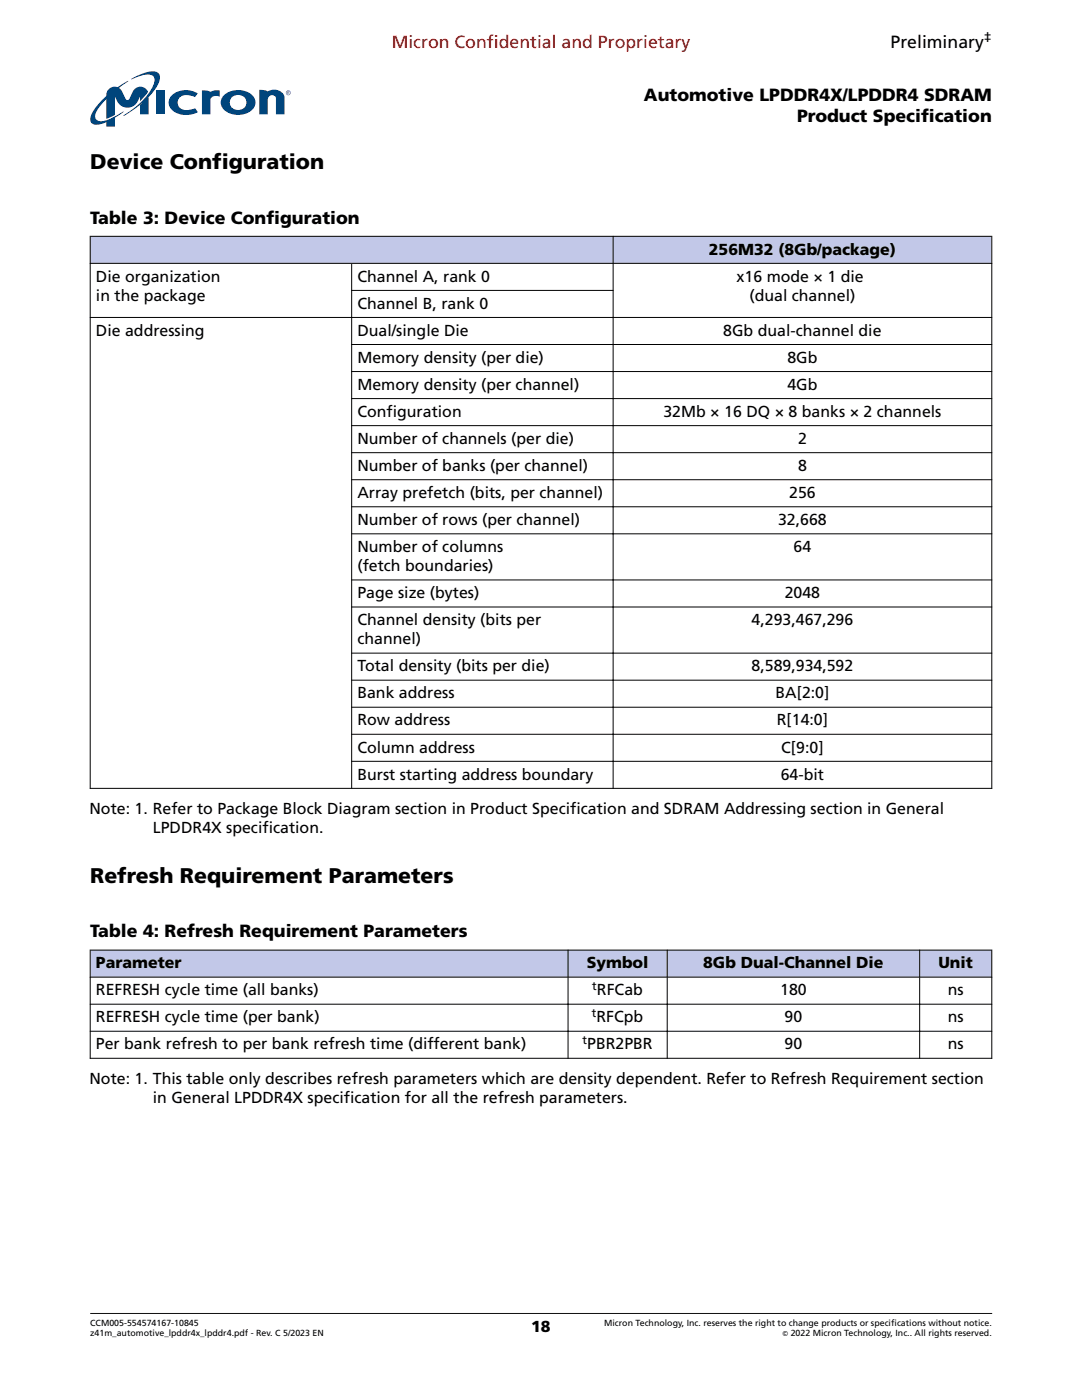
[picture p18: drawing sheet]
<svg xmlns="http://www.w3.org/2000/svg" width="216mm" height="279mm" viewBox="0 0 216 279" stroke-linecap="round" stroke-linejoin="round" font-family="sans-serif">
<defs><g id="words">
<g font-size="4.2">
<text x="18" y="33.8">Device Configuration</text>
<text x="18" y="176.3">Refresh Requirement Parameters</text>
</g>
<text font-size="3.5" fill="#f00" x="78.2" y="9.5">Micron Confidential and Proprietary</text>
<g font-size="3.5">
<text x="177.7" y="9.5">Preliminary</text>
<text x="128.5" y="20.1">Automotive LPDDR4X/LPDDR4 SDRAM</text>
<text x="159" y="24.3">Product Specification</text>
<text x="18" y="44.6">Table 3: Device Configuration</text>
<text x="18" y="187.1">Table 4: Refresh Requirement Parameters</text>
</g>
<g font-size="3.2">
<text x="141.5" y="50.8">256M32 (8Gb/package)</text>
<text x="19.1" y="56.2">Die organization</text>
<text x="71.3" y="56.2">Channel A, rank 0</text>
<text x="147" y="56.2">x16 mode × 1 die</text>
<text x="19.1" y="60">in the package</text>
<text x="71.3" y="61.6">Channel B, rank 0</text>
<text x="149.5" y="60">(dual channel)</text>
<text x="19.1" y="67">Die addressing</text>
<text x="71.3" y="67">Dual/single Die</text>
<text x="144.3" y="67">8Gb dual-channel die</text>
<text x="71.3" y="72.4">Memory density (per die)</text>
<text x="71.3" y="77.8">Memory density (per channel)</text>
<text x="157.1" y="72.4">8Gb</text>
<text x="157.1" y="77.8">4Gb</text>
<text x="71.3" y="83.2">Configuration</text>
<text x="132.4" y="83.2">32Mb × 16 DQ × 8 banks × 2 channels</text>
<text x="71.3" y="88.6">Number of channels (per die)</text>
<text x="159.2" y="88.6">2</text>
<text x="71.3" y="94">Number of banks (per channel)</text>
<text x="159.2" y="94">8</text>
<text x="71.3" y="99.4">Array prefetch (bits, per channel)</text>
<text x="157.5" y="99.4">256</text>
<text x="71.3" y="104.8">Number of rows (per channel)</text>
<text x="155.3" y="104.8">32,668</text>
<text x="71.3" y="110.2">Number of columns</text>
<text x="71.3" y="114">(fetch boundaries)</text>
<text x="158.4" y="110.2">64</text>
<text x="71.3" y="119.4">Page size (bytes)</text>
<text x="156.6" y="119.4">2048</text>
<text x="71.3" y="124.8">Channel density (bits per</text>
<text x="150" y="124.8">4,293,467,296</text>
<text x="71.3" y="128.6">channel)</text>
<text x="71.3" y="134">Total density (bits per die)</text>
<text x="150" y="134">8,589,934,592</text>
<text x="71.3" y="139.4">Bank address</text>
<text x="154.7" y="139.4">BA[2:0]</text>
<text x="71.3" y="144.8">Row address</text>
<text x="155" y="144.8">R[14:0]</text>
<text x="71.3" y="150.2">Column address</text>
<text x="71.3" y="155.6">Burst starting address boundary</text>
<text x="155.8" y="155.6">64-bit</text>
<text x="155.9" y="150.2">C[9:0]</text>
<text x="17.9" y="162.4">Note: 1. Refer to Package Block Diagram section in Product Specification and SDRAM Addressing section in General</text>
<text x="30.5" y="166.2">LPDDR4X specification.</text>
<text x="19.1" y="193.3">Parameter</text>
<text x="117.1" y="193.3">Symbol</text>
<text x="140.3" y="193.3">8Gb Dual-Channel Die</text>
<text x="187.3" y="193.3">Unit</text>
<text x="19.1" y="198.7">REFRESH cycle time (all banks)</text>
<text x="119.1" y="198.7">RFCab</text>
<text x="155.7" y="198.7">180</text>
<text x="189.1" y="198.7">ns</text>
<text x="19.1" y="204">REFRESH cycle time (per bank)</text>
<text x="19.1" y="209.4">Per bank refresh to per bank refresh time (different bank)</text>
<text x="117.2" y="209.4">PBR2PBR</text>
<text x="119" y="204">RFCpb</text>
<text x="156.6" y="204">90</text>
<text x="156.6" y="209.4">90</text>
<text x="189.1" y="209.4">ns</text>
<text x="189.1" y="204">ns</text>
<text x="17.9" y="216.3">Note: 1. This table only describes refresh parameters which are density dependent. Refer to Refresh Requirement section</text>
<text x="30.5" y="220.1">in General LPDDR4X specification for all the refresh parameters.</text>
<text x="106" y="265.9">18</text>
</g>
<text font-size="2.8" x="196.3" y="8.3">‡</text>
<g font-size="2.4">
<text x="118.2" y="197.6">t</text>
<text x="118.1" y="203">t</text>
<text x="116.3" y="208.4">t</text>
</g>
<g font-size="1.8">
<text x="18" y="264.6">CCM005-554574167-10845</text>
<text x="18" y="266.7">z41m_automotive_lpddr4x_lpddr4.pdf - Rev. C 5/2023 EN</text>
<text x="120.5" y="264.6">Micron Technology, Inc. reserves the right to change products or specifications without notice.</text>
<text x="157.8" y="266.7">2022 Micron Technology, Inc.. All rights reserved.</text>
</g>
<text font-size="1.5" x="156.1" y="266.6">©</text>
</g></defs>
<g fill="#c2c8e8">
<path d="M18.1 47.3h104.2v5.2h-104.2z" fill-rule="evenodd"/>
<path d="M122.4 47.3h75.4v5.2h-75.4z" fill-rule="evenodd"/>
</g>
<g fill="none" stroke="#000" stroke-width=".2">
<path d="M17.9 47.2h180.1M17.9 52.6h180.1M18 47.1v110.3M70.1 58h52.3M70.2 52.6v104.8M122.3 47.1v110.3M197.9 47.1v110.3M17.9 63.4h180.1M70.1 68.8h127.9M70.1 74.2h127.9M70.1 79.5h127.9M70.1 84.9h127.9"/>
<path d="M70.1 90.3h127.9M70.1 95.7h127.9M70.1 101.1h127.9M70.1 106.5h127.9M70.1 115.7h127.9M70.1 121.1h127.9M70.1 130.3h127.9M70.1 135.7h127.9M70.1 141.1h127.9M70.1 146.5h127.9M70.1 151.9h127.9M198 157.3h-180.1"/>
</g>
<g fill="#c2c8e8">
<path d="M18.1 189.7h95.2v5.2h-95.2z" fill-rule="evenodd"/>
<path d="M113.4 189.7h19.6v5.2h-19.6z" fill-rule="evenodd"/>
<path d="M133.2 189.7h50.2v5.2h-50.2z" fill-rule="evenodd"/>
<path d="M183.6 189.7h14.2v5.2h-14.2z" fill-rule="evenodd"/>
</g>
<path d="M17.9 189.6h180.1M17.9 195h180.1M18 189.5v21.8M113.3 189.5v21.8M133.1 189.5v21.8M183.5 189.5v21.8M197.9 189.5v21.8M17.9 200.4h180.1M17.9 205.8h180.1M17.9 211.2h180.1" fill="none" stroke="#000" stroke-width=".2"/>
<g fill="#00457c">
<path d="M34.4 18.9a4.5 4.5 0 0 1 5.1-.3l-.6 .8a2.82 2.82 0 0 0-3.2 .2 1.56 1.56 0 0 0 .1 1.8 1.56 1.56 0 0 0 1.7 .6l1.4-.4 .6 .8a4.6 4.6 0 0 1-5.5-.8 1.96 1.96 0 0 1 .4-2.7z"/>
<path d="M51.7 17.9l1.3 .1 .4 .3 .6-.3a2.36 2.36 0 0 1 2.7 1.1l.1 3.7h-1.7v-3.2a.83 .83 0 0 0-1-.6 .83 .83 0 0 0-.7 .9v2.9h-1.7z"/>
<path d="M31.1 18.1h1.7v4.7h-1.7z"/>
<path d="M40.3 18l1.2 .1 .5 .2 .9-.3h.9v1.3a1.34 1.34 0 0 0-1.8 .6v2.9h-1.7z"/>
<path d="M27.9 20.9l1.8-1.5v3.4h-1.8z"/>
<path d="M26.2 15.7a8.9 8.9 0 0 1 4.8-1.4 1.23 1.23 0 0 1 .8 1.8 13.6 13.6 0 0 1-4.7 5.5l-2.5 1.5 .4-.3a15.4 15.4 0 0 0 5.7-6 1.24 1.24 0 0 0 0-1.4 1.24 1.24 0 0 0-1.3-.5l-1.3 .2-1.8 .7z"/>
<path d="M21.7 17.8a2.13 2.13 0 0 1 1.8-.4l2.1-1.2-1.9 1.4 .6 .6 .9 1.7 .4 .1 .2-.3a3.2 3.2 0 0 1 1.5-2.2 1.51 1.51 0 0 1 2.2 .9l-1.6 1.8v-.9a2.73 2.73 0 0 1-2.5 2.2 2.29 2.29 0 0 1-2.1-1.4l-.4-.8v3.6l-1.7 .8v-3.9l-.7 .7a4.9 4.9 0 0 0-1.5 2.9 1.12 1.12 0 0 0 1.3 .8 17.5 17.5 0 0 0 4.4-1.9l-1.8 1.2v1.8h-1.7v-.9a3.6 3.6 0 0 1-2.7 .3 1.33 1.33 0 0 1-.3-1.8 10.9 10.9 0 0 1 3-3.7 1.73 1.73 0 0 1 .5-1.4z"/>
<path d="M46.4 19.3a1.64 1.64 0 0 1 2.1-.1 1.64 1.64 0 0 1 .4 2.1 1.65 1.65 0 0 1-2.2 .5 1.65 1.65 0 0 1-.6-2.2zM44.8 18.9a2.06 2.06 0 0 0 .6 3.5 4.3 4.3 0 0 0 5.2-.8 2.21 2.21 0 0 0-1.6-3.4 4.5 4.5 0 0 0-4.2 .7z"/>
<path d="M57 18.5a.5 .5 0 0 1 1 0 .5 .5 0 0 1-1 0zM57.1 18.5a.4 .4 0 0 0 .8 0 .4 .4 0 0 0-.8 0zM57.3 18.3h.4l-.1 .2 .1 .3-.2-.2-.2 .2zM57.4 18.3v.2h.2v-.2z"/>
</g>
<path d="M18 262.1h180" fill="none" stroke="#000" stroke-width=".2"/>
<use href="#words"/>
</svg>
